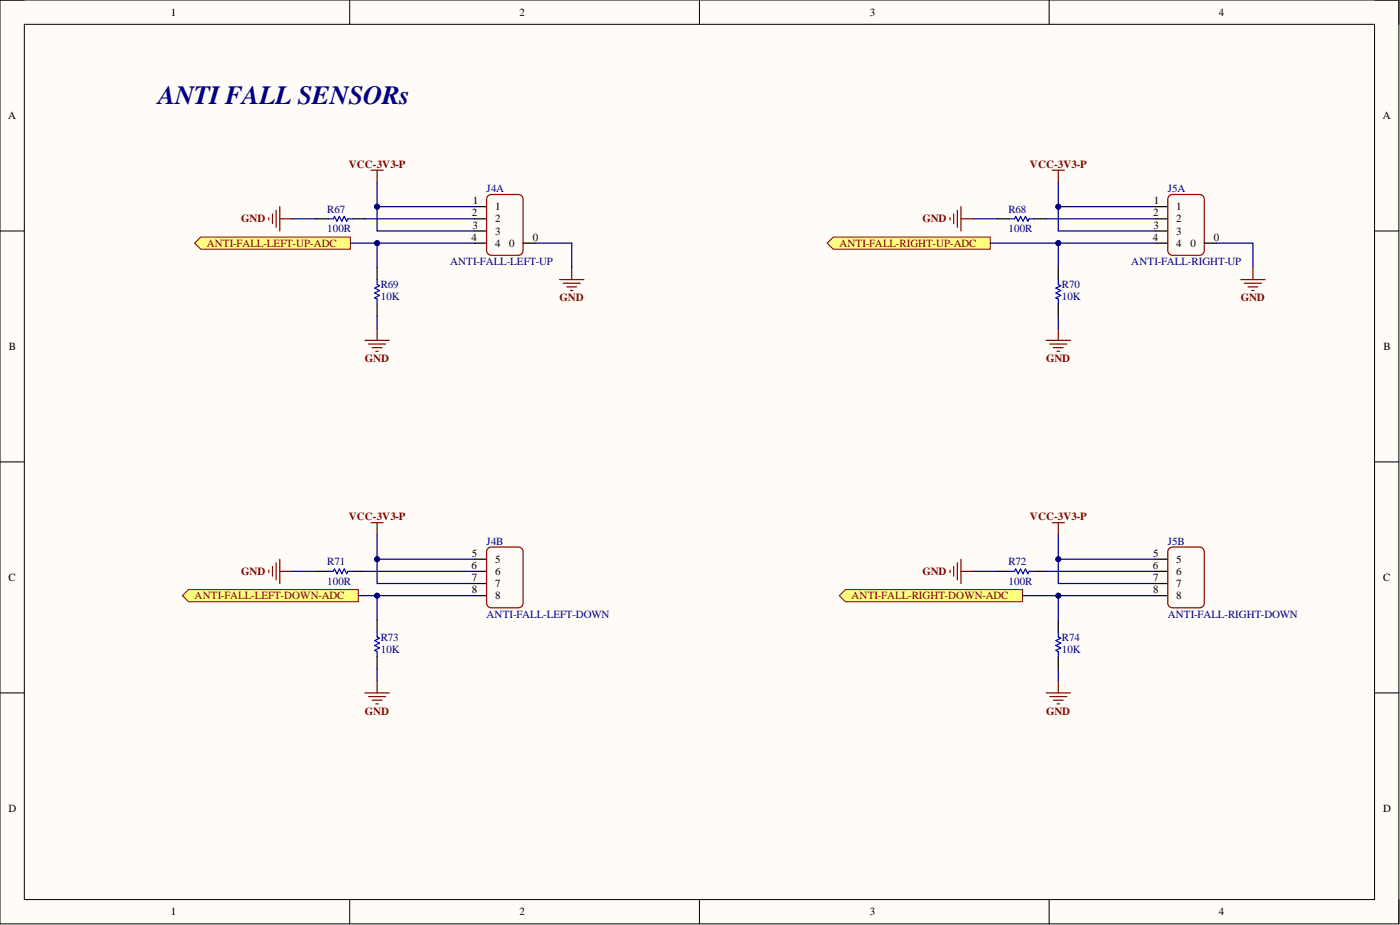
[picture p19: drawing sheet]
<svg xmlns="http://www.w3.org/2000/svg" width="292mm" height="193mm" viewBox="0 0 292 193" stroke-linecap="round" stroke-linejoin="round" font-family="sans-serif">
<defs><g id="words">
<text font-size="5.5" fill="#000080" x="33" y="21.6">ANTI FALL SENSORs</text>
<g font-size="2.3">
<text x="35.6" y="3.3">1</text>
<text x="108.4" y="3.3">2</text>
<text x="181.5" y="3.3">3</text>
<text x="254.3" y="3.3">4</text>
<text x="1.7" y="24.9">A</text>
<text x="288.5" y="24.9">A</text>
<text x="98.5" y="45.1">2</text>
<text x="98.6" y="47.7">3</text>
<text x="98.6" y="42.6">1</text>
<text x="103.3" y="43.9">1</text>
<text x="103.3" y="46.4">2</text>
<text x="240.6" y="45.1">2</text>
<text x="240.7" y="47.7">3</text>
<text x="240.8" y="42.6">1</text>
<text x="245.4" y="43.9">1</text>
<text x="245.4" y="46.4">2</text>
<text x="98.4" y="50.2">4</text>
<text x="103.3" y="48.9">3</text>
<text x="103.3" y="51.5">4</text>
<text x="106.3" y="51.5">0</text>
<text x="111.2" y="50.2">0</text>
<text x="240.5" y="50.2">4</text>
<text x="245.4" y="48.9">3</text>
<text x="245.4" y="51.5">4</text>
<text x="248.4" y="51.5">0</text>
<text x="253.3" y="50.2">0</text>
<text x="1.9" y="73">B</text>
<text x="288.7" y="73">B</text>
<text x="98.4" y="118.7">6</text>
<text x="98.5" y="116.2">5</text>
<text x="103.3" y="117.4">5</text>
<text x="103.3" y="120">6</text>
<text x="240.5" y="118.7">6</text>
<text x="240.6" y="116.2">5</text>
<text x="245.4" y="117.4">5</text>
<text x="245.4" y="120">6</text>
<text x="1.8" y="121.2">C</text>
<text x="98.5" y="121.2">7</text>
<text x="98.5" y="123.8">8</text>
<text x="103.3" y="122.5">7</text>
<text x="103.3" y="125">8</text>
<text x="240.6" y="121.2">7</text>
<text x="240.6" y="123.8">8</text>
<text x="245.4" y="122.5">7</text>
<text x="245.4" y="125">8</text>
<text x="288.6" y="121.2">C</text>
<text x="1.8" y="169.4">D</text>
<text x="288.6" y="169.4">D</text>
<text x="35.6" y="191">1</text>
<text x="108.4" y="191">2</text>
<text x="181.5" y="191">3</text>
<text x="254.3" y="191">4</text>
</g>
<g font-size="2.3" fill="#800000">
<text x="72.8" y="35">VCC-3V3-P</text>
<text x="214.9" y="35">VCC-3V3-P</text>
<text x="50.3" y="46.4">GND</text>
<text x="192.5" y="46.4">GND</text>
<text x="43.1" y="51.5">ANTI-FALL-LEFT-UP-ADC</text>
<text x="175.1" y="51.5">ANTI-FALL-RIGHT-UP-ADC</text>
<text x="116.7" y="62.9">GND</text>
<text x="258.9" y="62.9">GND</text>
<text x="76.1" y="75.6">GND</text>
<text x="218.3" y="75.6">GND</text>
<text x="72.8" y="108.5">VCC-3V3-P</text>
<text x="214.9" y="108.5">VCC-3V3-P</text>
<text x="50.3" y="120">GND</text>
<text x="192.5" y="120">GND</text>
<text x="40.6" y="125">ANTI-FALL-LEFT-DOWN-ADC</text>
<text x="177.7" y="125">ANTI-FALL-RIGHT-DOWN-ADC</text>
<text x="76.1" y="149.1">GND</text>
<text x="218.3" y="149.1">GND</text>
</g>
<g font-size="2.3" fill="#000080">
<text x="101.5" y="40.1">J4A</text>
<text x="243.6" y="40.1">J5A</text>
<text x="68.3" y="44.4">R67</text>
<text x="210.4" y="44.4">R68</text>
<text x="68.3" y="48.4">100R</text>
<text x="210.4" y="48.4">100R</text>
<text x="93.9" y="55.3">ANTI-FALL-LEFT-UP</text>
<text x="236" y="55.3">ANTI-FALL-RIGHT-UP</text>
<text x="79.4" y="60.1">R69</text>
<text x="79.4" y="62.6">10K</text>
<text x="221.6" y="60.1">R70</text>
<text x="221.6" y="62.6">10K</text>
<text x="101.5" y="113.6">J4B</text>
<text x="243.6" y="113.6">J5B</text>
<text x="68.3" y="117.9">R71</text>
<text x="210.4" y="117.9">R72</text>
<text x="68.3" y="122">100R</text>
<text x="210.4" y="122">100R</text>
<text x="101.5" y="128.8">ANTI-FALL-LEFT-DOWN</text>
<text x="243.6" y="128.8">ANTI-FALL-RIGHT-DOWN</text>
<text x="79.4" y="133.6">R73</text>
<text x="79.4" y="136.2">10K</text>
<text x="221.6" y="133.6">R74</text>
<text x="221.6" y="136.2">10K</text>
</g>
</g></defs>
<path d="M0 0h291.9v192.7h-291.9z" fill-rule="evenodd" fill="#fffcf8"/>
<path d="M0 0h291.9v192.7h-291.9z" fill="none" stroke="#000" stroke-width=".21"/>
<path d="M5.1 5.1h281.7v182.6h-281.7z" fill-rule="evenodd" fill="#fffcf8"/>
<g fill="none" stroke="#000" stroke-width=".21">
<path d="M0 0h5.1M5.1 5.1h281.7v182.6h-281.7zM73 0v5.1M145.9 0v5.1M218.9 0v5.1M286.8 0h5.1v5.1M0 48.2h5.1M286.8 48.2h5.1M0 96.4h5.1M286.8 96.4h5.1M0 144.6h5.1M286.8 144.6h5.1"/>
<path d="M73 187.7v5M145.9 187.7v5M218.9 187.7v5M291.9 187.7v5"/>
</g>
<g fill="none" stroke="#800000" stroke-width=".25">
<path d="M77.4 35.5h2.5M78.7 35.5v2.5M56.1 45.4v.5M56.9 44.6v2.1M57.6 43.9v3.5M58.4 43.1v5.1M58.4 45.6h2.5M116.7 58.3h5.1M117.5 59.1h3.6M118.3 59.9h2M119.3 55.8v2.5M76.1 71h5.1"/>
<path d="M76.9 71.8h3.6M77.7 72.5h2M78.4 73.3h.5M78.7 68.5v2.5M119 60.6h.5"/>
</g>
<g fill="none" stroke="#000" stroke-width=".25">
<path d="M66 45.6h2.5M73.6 45.6h2.5M78.7 55.8v2.5M99 43.1h2.5M99 45.6h2.5M99 48.2h2.5M99 50.7h2.5M109.1 50.7h2.6M78.7 63.4v2.5M99 116.7h2.5M99 119.2h2.5M99 121.7h2.5"/>
<path d="M99 124.3h2.5"/>
</g>
<path d="M101.8 40.9l.7-.3h5.6a1 1 0 0 1 1 1v10.7a.99 .99 0 0 1-1 1h-5.6a1 1 0 0 1-1-1v-10.7zM101.8 114.4l.7-.3h5.6a1 1 0 0 1 1 1v10.7a.99 .99 0 0 1-1 1h-5.6a1 1 0 0 1-1-1v-10.7z" fill="none" stroke="#980000" stroke-width=".25"/>
<path d="M68.5 45.6h1l.3-.5 .5 1.1 .5-1.1 .5 1.1 .5-1.1 .5 1.1 .3-.6h1M78.7 58.3v1l.5 .3-1 .5 1 .5-1 .5 1 .5-1 .5 .5 .3v1" fill="none" stroke="#00f" stroke-width=".25"/>
<path d="M40.6 50.7l1.3-1.2h31.2v2.5h-31.2z" fill-rule="evenodd" fill="#ffff80"/>
<path d="M40.6 50.7l1.3-1.2h31.2v2.5h-31.2z" fill="none" stroke="#800000" stroke-width=".21"/>
<path d="M56.1 118.9v.5M56.9 118.2v2M57.6 117.4v3.6M58.4 116.7v5M58.4 119.2h2.5M77.4 109h2.5M78.7 109v2.6M76.1 144.6h5.1M76.9 145.3h3.6M77.7 146.1h2M78.4 146.8h.5M78.7 142v2.6" fill="none" stroke="#800000" stroke-width=".25"/>
<path d="M66 119.2h2.5M73.6 119.2h2.5M78.7 129.3v2.6M78.7 136.9v2.6" fill="none" stroke="#000" stroke-width=".25"/>
<path d="M68.5 119.2h1l.3-.5 .5 1 .5-1 .5 1 .5-1 .5 1 .3-.5h1M78.7 131.9v1l.5 .2-1 .5 1 .6-1 .5 1 .5-1 .5 .5 .2v1" fill="none" stroke="#00f" stroke-width=".25"/>
<path d="M38.1 124.3l1.2-1.3h35.5v2.5h-35.5z" fill-rule="evenodd" fill="#ffff80"/>
<path d="M38.1 124.3l1.2-1.3h35.5v2.5h-35.5z" fill="none" stroke="#800000" stroke-width=".21"/>
<g fill="none" stroke="#800000" stroke-width=".25">
<path d="M219.5 35.5h2.6M220.8 35.5v2.5M198.2 45.4v.5M199 44.6v2.1M199.7 43.9v3.5M200.5 43.1v5.1M200.5 45.6h2.5M258.9 58.3h5.1M259.6 59.1h3.6M260.4 59.9h2M261.4 55.8v2.5M218.3 71h5"/>
<path d="M219 71.8h3.6M219.8 72.5h2M220.6 73.3h.5M220.8 68.5v2.5M261.2 60.6h.5"/>
</g>
<g fill="none" stroke="#000" stroke-width=".25">
<path d="M208.1 45.6h2.6M215.7 45.6h2.6M220.8 55.8v2.5M241.1 43.1h2.5M241.1 45.6h2.5M241.1 48.2h2.5M241.1 50.7h2.5M251.3 50.7h2.5M220.8 63.4v2.5M241.1 116.7h2.5M241.1 119.2h2.5M241.1 121.7h2.5"/>
<path d="M241.1 124.3h2.5"/>
</g>
<path d="M243.9 40.9l.8-.3h5.6a1 1 0 0 1 1 1v10.7a.99 .99 0 0 1-1 1h-5.6a1 1 0 0 1-1.1-1v-10.7zM243.9 114.4l.8-.3h5.6a1 1 0 0 1 1 1v10.7a.99 .99 0 0 1-1 1h-5.6a1 1 0 0 1-1.1-1v-10.7z" fill="none" stroke="#980000" stroke-width=".25"/>
<path d="M210.7 45.6h1l.2-.5 .5 1.1 .5-1.1 .5 1.1 .6-1.1 .5 1.1 .2-.6h1M220.8 58.3v1l.5 .3-1 .5 1 .5-1 .5 1 .5-1 .5 .5 .3v1" fill="none" stroke="#00f" stroke-width=".25"/>
<path d="M172.6 50.7l1.3-1.2h32.7v2.5h-32.7z" fill-rule="evenodd" fill="#ffff80"/>
<path d="M172.6 50.7l1.3-1.2h32.7v2.5h-32.7z" fill="none" stroke="#800000" stroke-width=".21"/>
<path d="M198.2 118.9v.5M199 118.2v2M199.7 117.4v3.6M200.5 116.7v5M200.5 119.2h2.5M219.5 109h2.6M220.8 109v2.6M218.3 144.6h5M219 145.3h3.6M219.8 146.1h2M220.6 146.8h.5M220.8 142v2.6" fill="none" stroke="#800000" stroke-width=".25"/>
<path d="M208.1 119.2h2.6M215.7 119.2h2.6M220.8 129.3v2.6M220.8 136.9v2.6" fill="none" stroke="#000" stroke-width=".25"/>
<path d="M210.7 119.2h1l.2-.5 .5 1 .5-1 .5 1 .6-1 .5 1 .2-.5h1M220.8 131.9v1l.5 .2-1 .5 1 .6-1 .5 1 .5-1 .5 .5 .2v1" fill="none" stroke="#00f" stroke-width=".25"/>
<path d="M175.1 124.3l1.3-1.3h36.9v2.5h-36.9z" fill-rule="evenodd" fill="#ffff80"/>
<path d="M175.1 124.3l1.3-1.3h36.9v2.5h-36.9z" fill="none" stroke="#800000" stroke-width=".21"/>
<path d="M78.7 38v5.1h20.3" fill="none" stroke="#000080" stroke-width=".25"/>
<circle cx="78.7" cy="43.1" r=".51" fill="#000080"/>
<circle cx="78.7" cy="43.1" r=".51" fill="none" stroke="#000080" stroke-width=".21"/>
<path d="M60.9 45.6h5.1M76.1 45.6h22.9M78.7 43.1v5.1h20.3M111.7 50.7h7.6v5.1" fill="none" stroke="#000080" stroke-width=".25"/>
<circle cx="78.7" cy="43.1" r=".51" fill="#000080"/>
<circle cx="78.7" cy="43.1" r=".51" fill="none" stroke="#000080" stroke-width=".21"/>
<path d="M99 50.7h-20.3v5.1" fill="none" stroke="#000080" stroke-width=".25"/>
<circle cx="78.7" cy="50.7" r=".51" fill="#000080"/>
<circle cx="78.7" cy="50.7" r=".51" fill="none" stroke="#000080" stroke-width=".21"/>
<path d="M73.1 50.7h5.6M78.7 65.9v2.6" fill="none" stroke="#000080" stroke-width=".25"/>
<circle cx="78.7" cy="50.7" r=".51" fill="#000080"/>
<circle cx="78.7" cy="50.7" r=".51" fill="none" stroke="#000080" stroke-width=".21"/>
<path d="M78.7 111.6v5.1h20.3" fill="none" stroke="#000080" stroke-width=".25"/>
<circle cx="78.7" cy="116.7" r=".51" fill="#000080"/>
<circle cx="78.7" cy="116.7" r=".51" fill="none" stroke="#000080" stroke-width=".21"/>
<path d="M60.9 119.2h5.1M76.1 119.2h22.9M78.7 116.7v5h20.3" fill="none" stroke="#000080" stroke-width=".25"/>
<circle cx="78.7" cy="116.7" r=".51" fill="#000080"/>
<circle cx="78.7" cy="116.7" r=".51" fill="none" stroke="#000080" stroke-width=".21"/>
<path d="M99 124.3h-20.3v5" fill="none" stroke="#000080" stroke-width=".25"/>
<circle cx="78.7" cy="124.3" r=".51" fill="#000080"/>
<circle cx="78.7" cy="124.3" r=".51" fill="none" stroke="#000080" stroke-width=".21"/>
<path d="M74.8 124.3h3.9M78.7 139.5v2.5" fill="none" stroke="#000080" stroke-width=".25"/>
<circle cx="78.7" cy="124.3" r=".51" fill="#000080"/>
<circle cx="78.7" cy="124.3" r=".51" fill="none" stroke="#000080" stroke-width=".21"/>
<path d="M220.8 38v5.1h20.3" fill="none" stroke="#000080" stroke-width=".25"/>
<circle cx="220.8" cy="43.1" r=".51" fill="#000080"/>
<circle cx="220.8" cy="43.1" r=".51" fill="none" stroke="#000080" stroke-width=".21"/>
<path d="M203 45.6h5.1M218.3 45.6h22.8M220.8 43.1v5.1h20.3M253.8 50.7h7.6v5.1" fill="none" stroke="#000080" stroke-width=".25"/>
<circle cx="220.8" cy="43.1" r=".51" fill="#000080"/>
<circle cx="220.8" cy="43.1" r=".51" fill="none" stroke="#000080" stroke-width=".21"/>
<path d="M241.1 50.7h-20.3v5.1" fill="none" stroke="#000080" stroke-width=".25"/>
<circle cx="220.8" cy="50.7" r=".51" fill="#000080"/>
<circle cx="220.8" cy="50.7" r=".51" fill="none" stroke="#000080" stroke-width=".21"/>
<path d="M220.8 65.9v2.6M220.8 111.6v5.1h20.3" fill="none" stroke="#000080" stroke-width=".25"/>
<circle cx="220.8" cy="116.7" r=".51" fill="#000080"/>
<circle cx="220.8" cy="116.7" r=".51" fill="none" stroke="#000080" stroke-width=".21"/>
<path d="M203 119.2h5.1M218.3 119.2h22.8M220.8 116.7v5h20.3" fill="none" stroke="#000080" stroke-width=".25"/>
<circle cx="220.8" cy="116.7" r=".51" fill="#000080"/>
<circle cx="220.8" cy="116.7" r=".51" fill="none" stroke="#000080" stroke-width=".21"/>
<path d="M241.1 124.3h-20.3v5" fill="none" stroke="#000080" stroke-width=".25"/>
<circle cx="220.8" cy="124.3" r=".51" fill="#000080"/>
<circle cx="220.8" cy="124.3" r=".51" fill="none" stroke="#000080" stroke-width=".21"/>
<path d="M206.6 50.7h14.2M220.8 139.5v2.5" fill="none" stroke="#000080" stroke-width=".25"/>
<circle cx="220.8" cy="50.7" r=".51" fill="#000080"/>
<circle cx="220.8" cy="50.7" r=".51" fill="none" stroke="#000080" stroke-width=".21"/>
<path d="M213.3 124.3h7.5" fill="none" stroke="#000080" stroke-width=".25"/>
<circle cx="220.8" cy="124.3" r=".51" fill="#000080"/>
<circle cx="220.8" cy="124.3" r=".51" fill="none" stroke="#000080" stroke-width=".21"/>
<use href="#words"/>
</svg>
